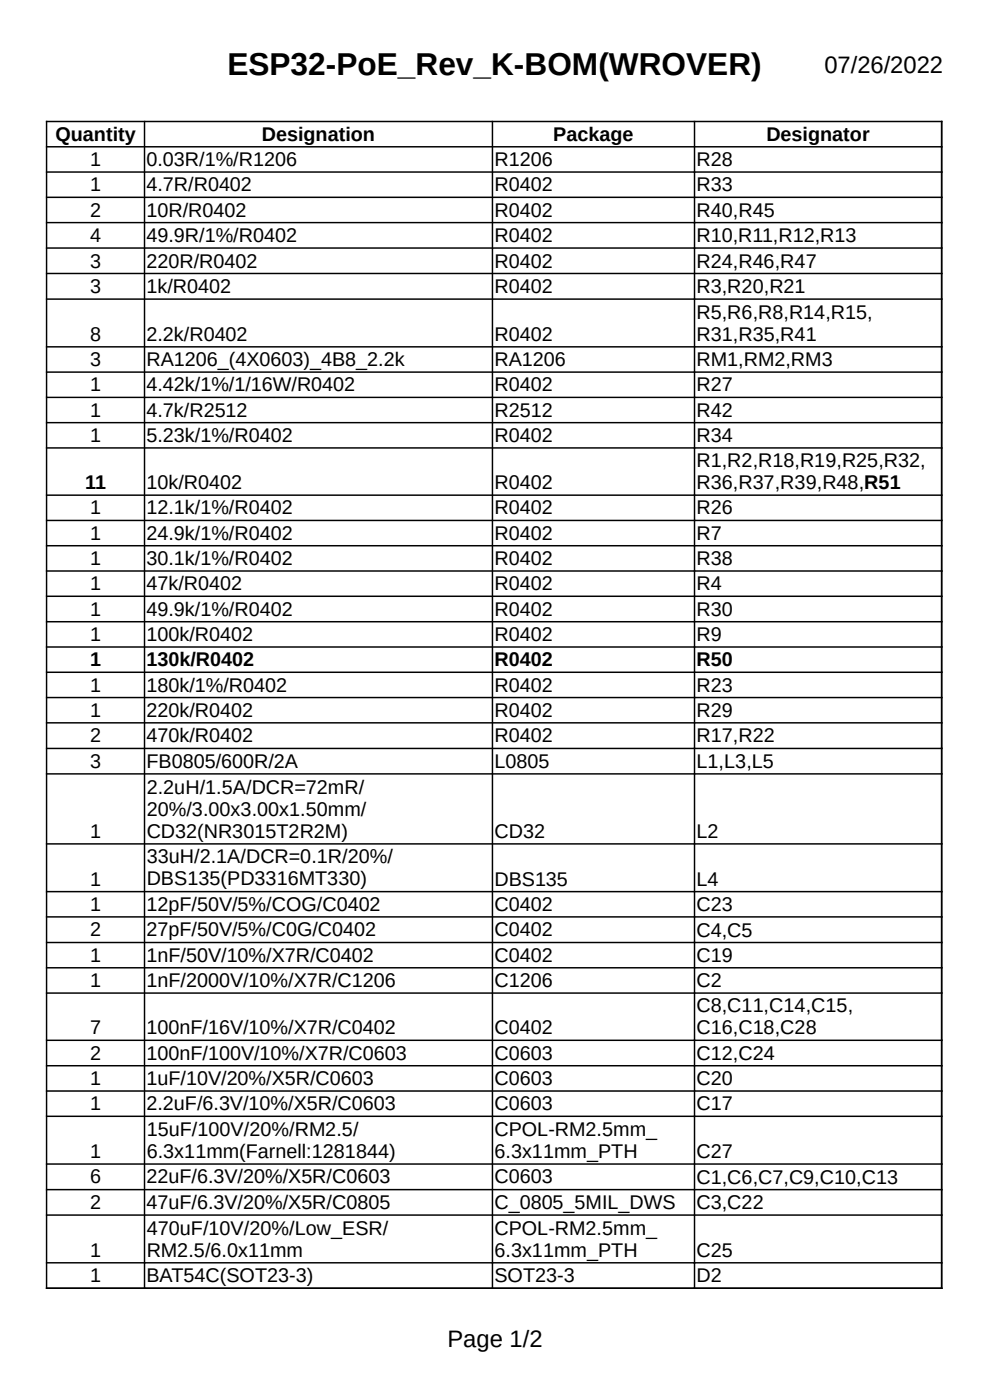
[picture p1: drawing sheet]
<svg xmlns="http://www.w3.org/2000/svg" width="210mm" height="297mm" viewBox="0 0 210 297" stroke-linecap="round" stroke-linejoin="round" font-family="sans-serif">
<defs><g id="words">
<text font-size="6.7" x="48.2" y="16">ESP32-PoE_Rev_K-BOM(WROVER)</text>
<g font-size="5">
<text x="174.9" y="15.4">07/26/2022</text>
<text x="94.9" y="285.8">Page 1/2</text>
</g>
<g font-size="4.2">
<text x="11.7" y="29.9">Quantity</text>
<text x="55.5" y="29.9">Designation</text>
<text x="117.4" y="29.9">Package</text>
<text x="162.6" y="29.9">Designator</text>
<text x="19.1" y="35.2">1</text>
<text x="31.1" y="35.2">0.03R/1%/R1206</text>
<text x="104.9" y="35.2">R1206</text>
<text x="147.7" y="35.2">R28</text>
<text x="19.1" y="40.6">1</text>
<text x="31.1" y="40.6">4.7R/R0402</text>
<text x="104.9" y="40.6">R0402</text>
<text x="147.7" y="40.6">R33</text>
<text x="19.1" y="46">2</text>
<text x="31.1" y="46">10R/R0402</text>
<text x="104.9" y="46">R0402</text>
<text x="147.7" y="46">R40,R45</text>
<text x="19.1" y="51.3">4</text>
<text x="31.1" y="51.3">49.9R/1%/R0402</text>
<text x="104.9" y="51.3">R0402</text>
<text x="147.7" y="51.3">R10,R11,R12,R13</text>
<text x="19.1" y="56.7">3</text>
<text x="31.1" y="56.7">220R/R0402</text>
<text x="104.9" y="56.7">R0402</text>
<text x="147.7" y="56.7">R24,R46,R47</text>
<text x="19.1" y="62.1">3</text>
<text x="31.1" y="62.1">1k/R0402</text>
<text x="104.9" y="62.1">R0402</text>
<text x="147.7" y="62.1">R3,R20,R21</text>
<text x="147.7" y="67.6">R5,R6,R8,R14,R15,</text>
<text x="19.1" y="72.3">8</text>
<text x="19.1" y="77.6">3</text>
<text x="31.1" y="72.3">2.2k/R0402</text>
<text x="31.1" y="77.6">RA1206_(4X0603)_4B8_2.2k</text>
<text x="104.9" y="72.3">R0402</text>
<text x="104.9" y="77.6">RA1206</text>
<text x="147.7" y="77.6">RM1,RM2,RM3</text>
<text x="147.7" y="72.3">R31,R35,R41</text>
<text x="19.1" y="83">1</text>
<text x="31.1" y="83">4.42k/1%/1/16W/R0402</text>
<text x="104.9" y="83">R0402</text>
<text x="147.7" y="83">R27</text>
<text x="19.1" y="88.4">1</text>
<text x="31.1" y="88.4">4.7k/R2512</text>
<text x="104.9" y="88.4">R2512</text>
<text x="147.7" y="88.4">R42</text>
<text x="19.1" y="93.8">1</text>
<text x="31.1" y="93.8">5.23k/1%/R0402</text>
<text x="104.9" y="93.8">R0402</text>
<text x="147.7" y="93.8">R34</text>
<text x="147.7" y="99.1">R1,R2,R18,R19,R25,R32,</text>
<text x="18.1" y="103.7">11</text>
<text x="31.1" y="103.7">10k/R0402</text>
<text x="104.9" y="103.7">R0402</text>
<text x="147.7" y="103.8">R36,R37,R39,R48,R51</text>
<text x="19.1" y="109.1">1</text>
<text x="31.1" y="109.1">12.1k/1%/R0402</text>
<text x="104.9" y="109.1">R0402</text>
<text x="147.7" y="109.1">R26</text>
<text x="19.1" y="114.5">1</text>
<text x="19.1" y="119.9">1</text>
<text x="31.1" y="114.5">24.9k/1%/R0402</text>
<text x="31.1" y="119.9">30.1k/1%/R0402</text>
<text x="104.9" y="114.5">R0402</text>
<text x="104.9" y="119.9">R0402</text>
<text x="147.7" y="114.5">R7</text>
<text x="147.7" y="119.9">R38</text>
<text x="19.1" y="125.2">1</text>
<text x="31.1" y="125.2">47k/R0402</text>
<text x="104.9" y="125.2">R0402</text>
<text x="147.7" y="125.2">R4</text>
<text x="19.1" y="130.6">1</text>
<text x="31.1" y="130.6">49.9k/1%/R0402</text>
<text x="104.9" y="130.6">R0402</text>
<text x="147.7" y="130.6">R30</text>
<text x="19.1" y="135.9">1</text>
<text x="31.1" y="135.9">100k/R0402</text>
<text x="104.9" y="135.9">R0402</text>
<text x="147.7" y="135.9">R9</text>
<text x="19.1" y="141.3">1</text>
<text x="31.1" y="141.3">130k/R0402</text>
<text x="104.9" y="141.3">R0402</text>
<text x="147.7" y="141.3">R50</text>
<text x="19.1" y="146.7">1</text>
<text x="31.1" y="146.7">180k/1%/R0402</text>
<text x="104.9" y="146.7">R0402</text>
<text x="147.7" y="146.7">R23</text>
<text x="19.1" y="152.1">1</text>
<text x="31.1" y="152.1">220k/R0402</text>
<text x="104.9" y="152.1">R0402</text>
<text x="147.7" y="152.1">R29</text>
<text x="19.1" y="157.5">2</text>
<text x="31.1" y="157.5">470k/R0402</text>
<text x="104.9" y="157.5">R0402</text>
<text x="147.7" y="157.5">R17,R22</text>
<text x="19.1" y="162.9">3</text>
<text x="31.1" y="162.9">FB0805/600R/2A</text>
<text x="104.9" y="162.9">L0805</text>
<text x="147.7" y="162.9">L1,L3,L5</text>
<text x="31.1" y="168.3">2.2uH/1.5A/DCR=72mR/</text>
<text x="31.1" y="173">20%/3.00x3.00x1.50mm/</text>
<text x="19.1" y="177.8">1</text>
<text x="31.1" y="177.7">CD32(NR3015T2R2M)</text>
<text x="104.9" y="177.8">CD32</text>
<text x="147.7" y="177.8">L2</text>
<text x="31.1" y="183.1">33uH/2.1A/DCR=0.1R/20%/</text>
<text x="19.1" y="187.9">1</text>
<text x="31.1" y="187.8">DBS135(PD3316MT330)</text>
<text x="104.9" y="187.9">DBS135</text>
<text x="147.7" y="187.9">L4</text>
<text x="19.1" y="193.2">1</text>
<text x="31.1" y="193.2">12pF/50V/5%/COG/C0402</text>
<text x="104.9" y="193.2">C0402</text>
<text x="147.7" y="193.2">C23</text>
<text x="19.1" y="198.6">2</text>
<text x="19.1" y="204">1</text>
<text x="31.1" y="198.6">27pF/50V/5%/C0G/C0402</text>
<text x="31.1" y="204">1nF/50V/10%/X7R/C0402</text>
<text x="104.9" y="198.6">C0402</text>
<text x="104.9" y="204">C0402</text>
<text x="147.7" y="204">C19</text>
<text x="147.7" y="198.7">C4,C5</text>
<text x="19.1" y="209.4">1</text>
<text x="31.1" y="209.4">1nF/2000V/10%/X7R/C1206</text>
<text x="104.9" y="209.4">C1206</text>
<text x="147.7" y="209.4">C2</text>
<text x="147.7" y="214.7">C8,C11,C14,C15,</text>
<text x="19.1" y="219.4">7</text>
<text x="31.1" y="219.4">100nF/16V/10%/X7R/C0402</text>
<text x="104.9" y="219.4">C0402</text>
<text x="147.7" y="219.4">C16,C18,C28</text>
<text x="19.1" y="224.8">2</text>
<text x="31.1" y="224.8">100nF/100V/10%/X7R/C0603</text>
<text x="104.9" y="224.8">C0603</text>
<text x="147.7" y="224.8">C12,C24</text>
<text x="19.1" y="230.2">1</text>
<text x="31.1" y="230.2">1uF/10V/20%/X5R/C0603</text>
<text x="104.9" y="230.2">C0603</text>
<text x="147.7" y="230.2">C20</text>
<text x="19.1" y="235.5">1</text>
<text x="31.1" y="235.5">2.2uF/6.3V/10%/X5R/C0603</text>
<text x="104.9" y="235.5">C0603</text>
<text x="147.7" y="235.5">C17</text>
<text x="19.1" y="245.7">1</text>
<text x="31.1" y="241">15uF/100V/20%/RM2.5/</text>
<text x="31.1" y="245.7">6.3x11mm(Farnell:1281844)</text>
<text x="104.9" y="241">CPOL-RM2.5mm_</text>
<text x="104.9" y="245.7">6.3x11mm_PTH</text>
<text x="147.7" y="245.7">C27</text>
<text x="19.1" y="251.1">6</text>
<text x="31.1" y="251.1">22uF/6.3V/20%/X5R/C0603</text>
<text x="104.9" y="251.1">C0603</text>
<text x="147.7" y="251.1">C1,C6,C7,C9,C10,C13</text>
<text x="19.1" y="256.5">2</text>
<text x="31.1" y="256.5">47uF/6.3V/20%/X5R/C0805</text>
<text x="104.9" y="256.5">C_0805_5MIL_DWS</text>
<text x="147.7" y="256.5">C3,C22</text>
<text x="31.1" y="261.9">470uF/10V/20%/Low_ESR/</text>
<text x="104.9" y="261.9">CPOL-RM2.5mm_</text>
<text x="19.1" y="266.6">1</text>
<text x="31.1" y="266.6">RM2.5/6.0x11mm</text>
<text x="104.9" y="266.6">6.3x11mm_PTH</text>
<text x="147.7" y="266.6">C25</text>
<text x="19.1" y="272">1</text>
<text x="31.1" y="272">BAT54C(SOT23-3)</text>
<text x="104.9" y="272">SOT23-3</text>
<text x="147.7" y="272">D2</text>
</g>
</g></defs>
<g fill="none" stroke="#000" stroke-width=".31">
<path d="M9.7 25.8h190.2M9.7 31.1h190.2M9.7 36.5h190.2M9.9 25.6v247.8M30.7 25.6v247.8M104.5 25.6v247.8M147.3 25.6v247.8M199.7 25.6v247.8M9.7 41.9h190.2M9.7 47.2h190.2M9.7 52.6h190.2M9.7 58h190.2"/>
<path d="M9.7 63.5h190.2M9.7 73.6h190.2M9.7 78.9h190.2M9.7 84.3h190.2M9.7 89.7h190.2M9.7 95h190.2M9.7 105h190.2M9.7 110.4h190.2M9.7 115.8h190.2M9.7 121.1h190.2M9.7 126.5h190.2M9.7 131.9h190.2"/>
<path d="M9.7 137.3h190.2M9.7 142.6h190.2M9.7 148h190.2M9.7 153.3h190.2M9.7 158.8h190.2M9.7 164.2h190.2M9.7 179h190.2M9.7 189.1h190.2M9.7 194.5h190.2M9.7 199.9h190.2M9.7 205.3h190.2M9.7 210.7h190.2"/>
<path d="M9.7 220.7h190.2M9.7 226.1h190.2M9.7 231.4h190.2M9.7 236.8h190.2M9.7 246.9h190.2M9.7 252.4h190.2M9.7 257.8h190.2M9.7 267.9h190.2M9.7 273.3h190.2"/>
</g>
<use href="#words"/>
</svg>
